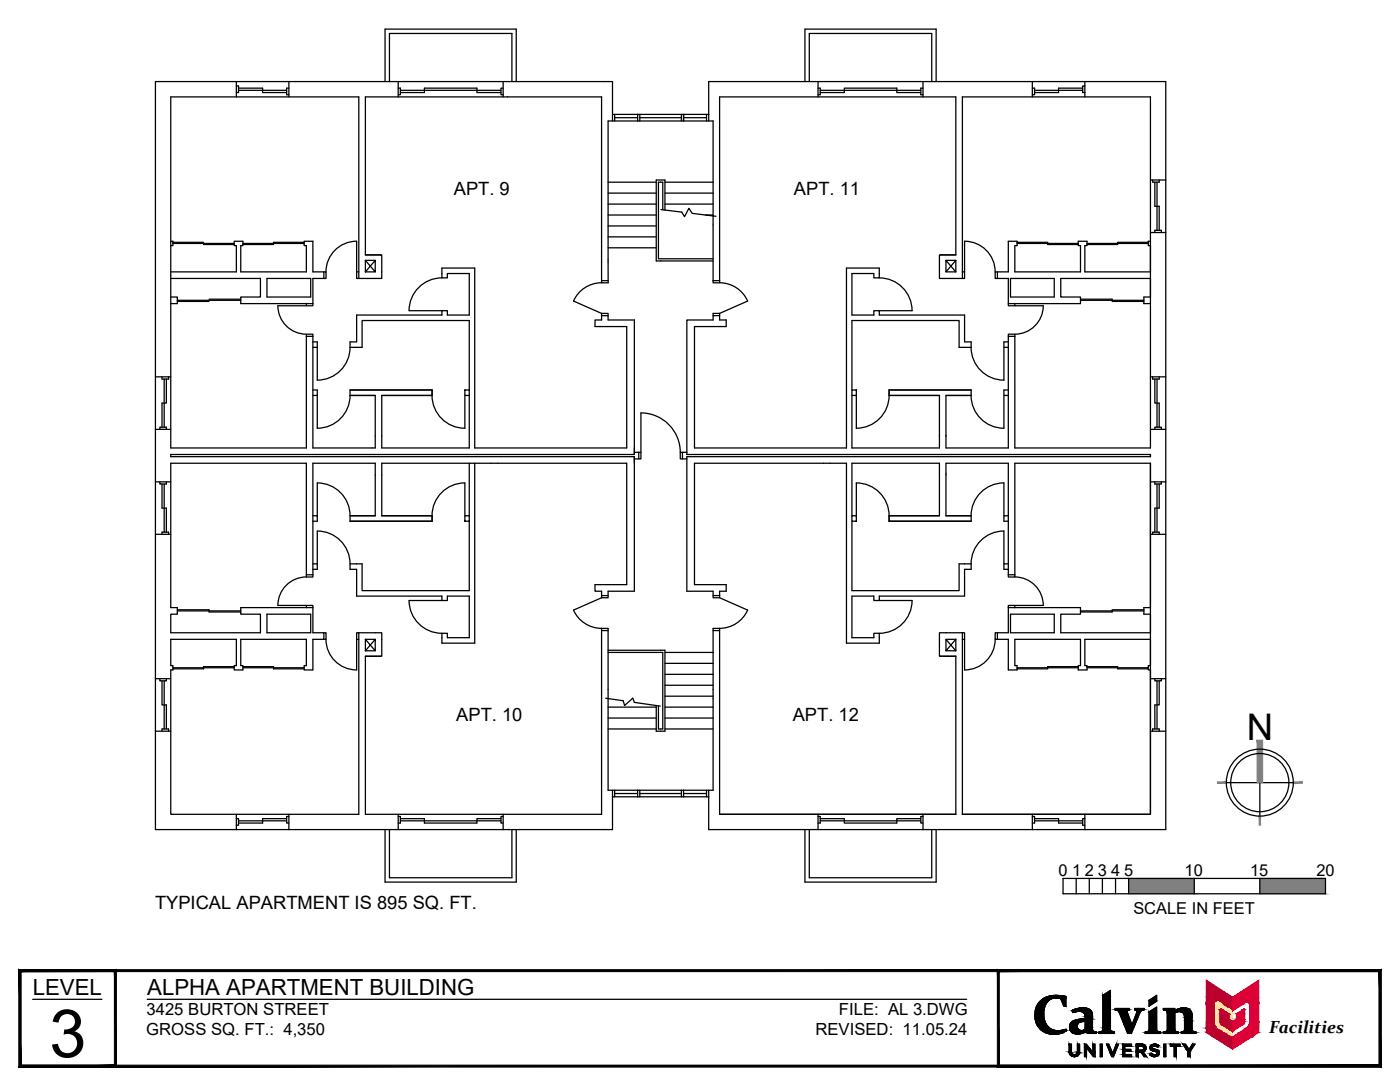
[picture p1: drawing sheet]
<svg xmlns="http://www.w3.org/2000/svg" width="279mm" height="216mm" viewBox="0 0 279 216" stroke-linecap="round" stroke-linejoin="round" font-family="sans-serif">
<defs><g id="words">
<text font-size="13.3" x="9.8" y="210.9">3</text>
<text font-size="7.3" x="248.8" y="147.7">N</text>
<g font-size="4.4">
<text x="6.5" y="198.5">LEVEL</text>
<text x="29.4" y="198.5">ALPHA APARTMENT BUILDING</text>
</g>
<g font-size="3.7">
<text x="90.6" y="38.9">APT. 9</text>
<text x="158.4" y="38.9">APT. 11</text>
<text x="91.1" y="143.8">APT. 10</text>
<text x="158.2" y="143.8">APT. 12</text>
<text x="30.9" y="181.4">TYPICAL APARTMENT IS 895 SQ. FT.</text>
</g>
<text font-size="3.5" x="253.3" y="206.2">Facilities</text>
<g font-size="3.3">
<text x="211.3" y="174.7">0</text>
<text x="214" y="174.8">1</text>
<text x="216.5" y="174.8">2</text>
<text x="219.1" y="174.7">3</text>
<text x="221.8" y="174.7">4</text>
<text x="224.3" y="174.7">5</text>
<text x="236.4" y="174.7">10</text>
<text x="249.5" y="174.7">15</text>
<text x="262.7" y="174.7">20</text>
<text x="226.2" y="182.4">SCALE IN FEET</text>
<text x="29.2" y="202.5">3425 BURTON STREET</text>
<text x="167.4" y="202.5">FILE: AL 3.DWG</text>
<text x="29.2" y="206.6">GROSS SQ. FT.: 4,350</text>
<text x="162.8" y="206.6">REVISED: 11.05.24</text>
</g>
</g></defs>
<!-- layer: A-WALL-FULL -->
<g fill="none" stroke="#000" stroke-width=".25">
<path d="M47.2 17.2h.4v1.3h-.4M47.2 16.3v3M47.6 17.6h4.8v.9h4.8M47.6 18h9.6M57.6 16.3v3M57.6 17.6h-.4v1.3h.4M76.8 16.3v-10.5h26.2v10.5M77.7 16.3v-9.6h24.5v9.6M79.5 17.6h.4v1.3h-.4M79.5 16.3v3M79.9 18.5h4.8v-.9h10.5v.9h4.8M79.9 18h20.1"/>
<path d="M100.4 17.6h-.4v1.3h.4M100.4 16.3v3M160.6 16.3v-10.5h26.2v10.5M161.5 16.3v-9.6h24.4v9.6M163.3 17.6h.4v1.3h-.4M163.3 16.3v3M163.7 18.5h4.8v-.9h10.5v.9h4.8M163.7 18h20.1M184.2 16.3v3M184.2 17.6h-.4v1.3h.4M206 17.6h.5v1.3h-.5M206 16.3v3"/>
<path d="M206.5 18h9.6M216.1 17.6h-4.8v.9h-4.8M216.5 17.2h-.4v1.3h.4M216.5 16.3v3M121.4 36.4h9.6M121.4 38.5h9.6M122.2 22.8v1.3M122.7 23.5h4.6M122.7 22.8v1.3M127.3 22.8h-5.1v-6.5h-91.2v149.2h91.2v-7.8M127.3 22.8h.4v1.3h-.4M127.3 24.1h-5.9v32.3h-1.3v-37.1h-47.2v31.6h3.3v4.7h-4.6"/>
<path d="M127.3 22.8v1.3M127.7 22.8h8.3M127.7 24.1h8.3M127.7 23.5h8.3M132.7 36.4h9.6M132.7 38.5h9.6M136.4 22.8h-.4v1.3h.4M136.4 24.1h5.9v31.9M136.4 22.8v1.3M136.4 22.8h5M136.4 23.5h4.6M141 22.8v1.3"/>
<path d="M141.4 24.1v-7.8h91.3v149.2h-91.3v-7.8M229.6 35.9h3.1M230 35.9v.5h1.3v-.5M230.5 36.4v4.8h.8v4.8M230.9 36.4v9.6M34.1 48.1h.4v.9h-.4M34.1 54.3h13.1v-5.3h-.5v-.9h1.8v.9h-.5v5.3h13.1v-5.3h-.4v-.9h1.7v6.2h2.2v1.3h-2.2v5M34.1 59.3h1.3v1.3h-1.3M34.1 55.6h17.9v3.7h-4v1.3h14.4M34.5 48.4h6.1M34.5 48.6h12.2M35.4 59.9h12.6"/>
<path d="M40.6 48.8h6.1M41.7 59.7h6.3M48.5 48.6h12.2M53.3 55.6h8.7v3.7h-8.7zM60.7 48.4h-6.1v.4h-6.1M64.6 54.3h.5v1.3h-.5M71.2 48.1a6.1 6.1 0 0 0-6.1 6.1M71.2 48.1v7.5h.4M71.2 54.3h.4M71.6 55.6v-36.3h-37.5v70.1h27v-22.3M72.9 52l2 2.3v-2.3l-2 2.3M72.9 54.3h2"/>
<path d="M72.9 52v2.3M72.9 52h2M88.2 55.4a6.5 6.5 0 0 0-6.6 6.6M120.1 56.4a6.1 6.1 0 0 0-5.6 3.7l5.6 2.4M120.1 56h1.3M121.4 40.7h9.6M121.4 49.4h9.6M121.4 47.3h9.6M121.4 45.1h9.6M121.4 42.9h9.6M131.9 41.8l4.1 .5 .6 .9 .9-1.6 .7 1 4.7 .6M132.3 41.9v-5.5h-.9v15.2h10.9"/>
<path d="M132.7 41.9v-6h-1.7v16.2h11.3M132.7 40.7h9.6M140.8 42.9h1.5M142.3 56v.4h1.3v-.4M142.3 56h1.3M143.6 56.4a6.1 6.1 0 0 1 5.6 3.7M175.5 55.4a6.5 6.5 0 0 1 6.5 6.6h-6.5M188.8 54.3h2M188.8 52h2M190.8 52l-2 2.3v-2.3l2 2.3M190.8 52v2.3M192.1 55.6h-4.6v-4.7h3.3v-31.6h-47.2v36.7"/>
<path d="M192.1 54.3h.4M192.1 55.6v-36.3h37.5v70.1h-27.1v-22.3M198.6 54.2a6.1 6.1 0 0 0-6.1-6.1v7.5h-.4M199.1 54.3h-.5v1.3h.5M201.7 55.6h8.7v3.7h-8.7zM203 48.4h6.1v.4h6.1M203 48.6h12.2M215.6 59.7h6.4v.4h6.3M215.6 59.9h12.7M216.9 48.6h12.3M229.2 48.4h-6.1v.4h-6.2M229.6 54.3h-13.1v-5.3h.4v-.9h-1.7v.9h.4v5.3h-13.1v-5.3h.5v-.9h-1.8v6.2h-2.1v1.3h2.1v5h1.3"/>
<path d="M229.6 55.6h-17.9v3.7h3.9v1.3h-13.1M229.6 48.1h-.4v.9h.4M229.6 59.3h-1.3v1.3h1.3M229.6 46.4h3.1M230.5 46.4v-.4h1.3v.4M31 75.2h3.1M32.3 75.2v.4h1.3v-.4M32.8 75.6v9.6M33.2 75.6v4.8h-.9v4.8M35.4 60.1h6.3M61.1 67.1v-.4h1.3v.4M61.1 60.6v.4"/>
<path d="M61.1 67.1h1.3M62.4 60.6v.4h-6.9a5.7 5.7 0 0 0 5.6 5.7M62.4 68.2h.9v7.7a6.5 6.5 0 0 0 6.6-6.6M62.4 77.8h.9v1.1h-.9M62.4 67.1v22.3h12.5v-10.5h-5v-1.1h16.3M62.4 69.3h.9M69.9 69.3h2.4v-5.3h21.4v13.8M69.9 78.9a6.5 6.5 0 0 1-6.6 6.5v-6.5M76.2 78.9v10.5h17.5v-10.5M81.7 62h6.5M86.2 78.9a6.5 6.5 0 0 0 6.6 6.5v-6.5M86.2 77.8v1.1h-10"/>
<path d="M92.8 77.8h.9v1.1h-.9zM120.1 63h1.3v.8h5.2v26.9h-92.5v.4h92.5v26.9h-5.2v.8h-1.3M120.1 63v.8h-1.4v1.4h6.4v24.2h-30.4v-35.9h-6.5v1.9h1.1v-.8h4.4v8.3h-4.4v-.9h-1.1v.9h-17v5.3h-1.3v1.1M120.1 63v-.5h1.3v.5M143.6 62.5h-1.3v.5M143.6 62.5v.5M149.2 60.1l-5.6 2.4M170 77.8v-13.8h21.4v5.3h2.4v-1.1h-1.3v-5.3h-17v-.9h-1.1v.9h-4.4v-8.3h4.4v.8h1.1v-1.9h-6.6v35.9h-30.3v-24.2h6.3v-1.4h-1.3v-.8h-1.3v.8h-5.2v26.9h92.5v.4h-92.5v26.9h5.2v.8h1.3M170 77.8h.9v1.1h-.9zM170 78.9v10.5h17.5v-10.5M177.4 77.8v1.1h10.1M177.4 78.9a6.5 6.5 0 0 1-6.5 6.5v-6.5"/>
<path d="M193.8 78.9a6.5 6.5 0 0 0 6.5 6.5l.1-6.5M200.4 69.3h.8M201.2 60.6v.4h7a5.7 5.7 0 0 1-5.7 5.7M201.2 67.1v-.4h1.3v.4M201.2 68.2h-.8l-.1 7.7a6.5 6.5 0 0 1-6.5-6.6M201.2 77.8h-.8v1.1h.8M202.5 67.1h-1.3v22.3h-12.4v-10.5h5v-1.1h-16.4M202.5 60.6v.4M229.6 75.2h3.1M230 75.2v.4h1.3v-.4M230.5 75.6v4.8h.8v4.8M230.9 75.6v9.6"/>
<path d="M31 85.7h3.1M31 96.1h3.1M31.9 85.7v-.5h1.3v.5M31.9 96.1v.5h1.3v-.5M32.3 96.6v4.8h.9v4.8M32.8 96.6v9.6M93.7 92.4v10.5M94.7 92.4v35.9h-6.5v-1.9h1.1v.8h4.4v-8.3h-4.4v.9h-1.1v-.9h-17v-5.3h-1.3v-1.1M126.6 90.3h.9v1.3h-.9M127.5 90.3h.4v1.3h-.4M127.9 82.4a7.9 7.9 0 0 1 7.9 7.8M127.9 82.4v7.9"/>
<path d="M136.2 90.3h-.4v1.3h.4M137.1 90.3h-.9v1.3h.9M229.6 85.7h3.1M229.6 96.1h3.1M230.5 85.7v-.5h1.3v.5M230.5 96.1v.5h1.3v-.5M230.9 96.6v9.6M231.3 96.6v4.8h-.8v4.8M31 106.6h3.1M32.3 106.6v-.4h1.3v.4M61.1 115.1a5.7 5.7 0 0 0-5.6 5.7h6.9v.4M61.1 114.7v-22.3h-27v28.8h1.3v1.4h-1.3v3.7h17.9v-3.7h-4v-1.4h14.4"/>
<path d="M61.1 114.7v.4h1.3v-.4M61.1 114.7h1.3M62.4 102.9h.9v1.1h-.9M62.4 112.5h.9M69.9 102.9h5v-10.5h-12.5v22.3M69.9 102.9v1.1h16.3M69.9 112.5a6.5 6.5 0 0 0-6.6-6.5v7.6h-.9M69.9 102.9a6.5 6.5 0 0 0-6.6-6.5v6.5M76.2 102.9v-10.5h48.9v24.3h-6.4v1.3h1.4v.8M76.2 102.9h10v1.1M76.2 102.9h10M81.6 119.8a6.5 6.5 0 0 0 6.6 6.6"/>
<path d="M81.7 119.8h6.5M86.2 102.9a6.5 6.5 0 0 1 6.6-6.5v6.5M86.2 102.9v1.1M92.8 102.9h.9v1.1h-.9zM93.7 104v13.9h-21.4v-5.4h-2.4M120.1 118.8v.5h1.3v-.5M120.1 119.3l-5.6 2.4a6.1 6.1 0 0 0 5.6 3.7M142.3 118.8v.5h1.3v-.5M143.6 119.3l5.6 2.4M170 104v13.9h21.4v-5.4h2.4v1.1h-1.3v5.3h-17v.9h-1.1v-.9h-4.4v8.3h4.4v-.8h1.1v1.9h-6.6v-35.9h-30.3v24.3h6.3v1.3h-1.3v.8M170 102.9h.9v1.1h-.9zM170 102.9v-10.5h17.5v10.5"/>
<path d="M175.5 119.8h6.5a6.5 6.5 0 0 1-6.5 6.6M177.4 104h16.4v-1.1h-5v-10.5h12.4v22.3M177.4 102.9h10.1M177.4 102.9v1.1M177.4 102.9a6.5 6.5 0 0 0-6.5-6.5v6.5M187.5 102.9h-10.1v1.1M193.8 112.5a6.5 6.5 0 0 1 6.5-6.5l.1 7.6h.8M193.8 102.9a6.5 6.5 0 0 1 6.5-6.5l.1 6.5M200.4 112.5h.8M201.2 114.7v.4h1.3v-.4M201.2 102.9h-.8v1.1h.8M201.2 114.7h1.3"/>
<path d="M202.5 115.1a5.7 5.7 0 0 1 5.7 5.7h-7v.4M202.5 114.7v-22.3h27.1v70.1h-37.5v-36.2M229.6 106.6h3.1M230 106.6v-.4h1.3v.4M31 135.4h3.1M31.9 135.4v.5h1.3v-.5M32.3 135.9v4.8h.9v4.8M32.8 135.9v9.6M34.5 133.2h12.2M35.4 121.7h6.3v.4h6.3M35.4 121.9h12.6M46.7 133h-6.1v.5h-6.1"/>
<path d="M48.5 133h6.1v.5h6.1M48.5 133.2h12.2M53.3 122.6h8.7v3.7h-8.7zM61.1 120.8v.4M62.4 121.2v5.1h2.2v1.3h-2.2v6.1h-1.7v-.9h.4v-5.2h-13.1v5.2h.5v.9h-1.8v-.9h.5v-5.2h-13.1v5.2h.4v.9h-.4v28.8h37.5v-36.2M64.6 126.3h.5v1.3h-.5M65.1 127.6a6.1 6.1 0 0 0 6.1 6.1M71.2 127.6h.4M71.6 126.3h-.4v7.4M72.9 127.6l2 2.3v-2.3l-2 2.3M72.9 127.6h2M72.9 127.6v2.3"/>
<path d="M72.9 129.9h2M120.1 125.8v36.7h-47.2v-31.6h3.3v-4.6h-4.6M120.1 125.4h1.3v.4h-1.3zM120.9 139.3l3.5 .5 .3 1 1.6-1.5 .3 .9 5.2 .7M121.4 125.8v31.9h5.9M121.4 129.8h11.3v16.1h-1.7v-5.1M121.4 130.2h10.9v15.3h-.9v-4.7M132.7 130.2h9.6M132.7 138.9h9.6M132.7 136.7h9.6M132.7 134.6h9.6M132.7 132.4h9.6"/>
<path d="M142.3 125.4h1.3v.4h-1.3zM142.3 125.8v31.9h-5.9M143.6 125.8v36.7h47.2v-31.6h-3.3v-4.6h4.6M149.2 121.7a6.1 6.1 0 0 1-5.6 3.7M188.8 127.6h2M188.8 129.9h2M190.8 127.6l-2 2.3v-2.3l2 2.3M190.8 127.6v2.3M192.1 126.3h.4v7.4a6.1 6.1 0 0 0 6.1-6.1M192.1 127.6h.4M199.1 126.3h-.5v1.3h.5M201.2 121.2v5.1h-2.1v1.3h2.1v6.1h1.8v-.9h-.5v-5.2h13.1v5.2h-.4v.9h1.7v-.9h-.4v-5.2h13.1"/>
<path d="M201.2 121.2h14.4v1.4h-3.9v3.7h17.9M201.7 122.6h8.7v3.7h-8.7zM202.5 120.8v.4M203 133.2h12.2M215.2 133h-6.1v.5h-6.1M215.6 121.9h12.7M216.9 133h6.2v.5h6.1M216.9 133.2h12.3M228.3 121.7h-6.3v.4h-6.4M229.6 132.8h-.4v.9h.4M229.6 135.4h3.1M229.6 121.2h-1.3v1.4h1.3"/>
<path d="M230.5 135.4v.5h1.3v-.5M230.9 135.9v9.6M231.3 135.9v4.8h-.8v4.8M31 145.9h3.1M32.3 145.9v-.4h1.3v.4M121.4 145.5h9.6M121.4 143.3h9.6M121.4 141.1h9.6M122.2 159h5.1M122.7 158.3h4.6M122.7 157.7v1.3M127.3 157.7h.4v1.3h-.4"/>
<path d="M127.3 157.7v1.3M127.7 157.7h8.3M127.7 159h8.3M127.7 158.3h8.3M132.7 145.5h9.6M132.7 143.3h9.6M132.7 141.1h9.6M136.4 157.7h-.4v1.3h.4M136.4 159h5M136.4 157.7v1.3M136.4 158.3h4.6M141 157.7v1.3"/>
<path d="M229.6 145.9h3.1M230 145.9v-.4h1.3v.4M47.2 163.4h.4v1.3h-.4M47.2 162.5v3M47.6 163.8h9.6M57.2 163.4h-4.8v.8h-4.8M57.6 162.9h-.4v1.3h.4M57.6 162.5v3M76.8 165.5v10.5h26.2v-10.5M77.7 165.5v9.6h24.5v-9.6M79.5 162.9h.4v1.3h-.4M79.5 162.5v3"/>
<path d="M79.9 163.4h4.8v.8h10.5v-.8h4.8M79.9 163.8h20.1M100.4 162.9h-.4v1.3h.4M100.4 162.5v3M160.6 165.5v10.5h26.2v-10.5M161.5 165.5v9.6h24.4v-9.6M163.3 162.9h.4v1.3h-.4M163.3 162.5v3M163.7 163.4h4.8v.8h10.5v-.8h4.8M163.7 163.8h20.1M184.2 162.9h-.4v1.3h.4M184.2 162.5v3"/>
<path d="M206 162.9h.5v1.3h-.5M206 162.5v3M206.5 163.4h4.8v.8h4.8M206.5 163.8h9.6M216.5 163.4h-.4v1.3h.4M216.5 162.5v3"/>
</g>
<!-- layer: 0 -->
<g fill="none" stroke="#000" stroke-width=".25">
<path d="M244.8 156.2h13.3M251.4 156.2v6.6M212.2 175.3h52.3v3h-52.3zM214.8 175.3v3M217.4 175.3v3M220 175.3v3M222.6 175.3v3M225.2 175.3v3M238.3 175.3v3M251.4 175.3v3"/>
<circle cx="251.4" cy="156.2" r="6.7"/>
<circle cx="251.4" cy="156.2" r="5.8"/>
</g>
<g fill="#808080" stroke="#808080" stroke-width=".2">
<path d="M250.9 147.7v8.5h1.1zM250.9 147.7h1.1v8.5z"/>
<path d="M258.1 156v.3l1.8-.3zM258.1 156.3l1.8-.3v.3z"/>
<path d="M251.3 162.8l.3 1.8v-1.8zM251.3 162.8l.3 1.8h-.3z"/>
<path d="M243 156.3h1.8v-.3zM243 156h1.8l-1.8 .3z"/>
<path d="M251.4 175.3l13.1 3v-3zM251.4 175.3l13.1 3h-13.1z"/>
<path d="M225.2 175.3l13.1 3v-3zM225.2 175.3l13.1 3h-13.1z"/>
</g>
<!-- layer: A-TITL -->
<g fill="#000" stroke="#000" stroke-width=".2">
<path d="M210.5 198.6h.3zM220.1 198.6l1.5-1v1zM229.3 199.6h1.5v.2zM229.3 199.6l1.5-1v1zM210 206.4h.8zM212.5 205.5h.3zM214.1 202h.2zM214.2 210.8h.5zM214.8 210.4h.5zM214.9 206.3h.5zM216 201.9h1.9zM216 201.1h.4z"/>
<path d="M216.7 206h2.1zM220 205.7h1.7zM220.1 205.6h1.5zM229.2 205.8h1.7zM229.2 205.7h1.7zM230.3 208.4h.4zM230.8 210h.5zM229.3 201.9l1.5-1v1zM234.5 201.7h3.1zM236.2 201.1h.3z"/>
<path d="M207.5 199.9l1.5 .1 .1-.1zM207.5 199.9l1.5 .1h-1.6z"/>
<path d="M207.6 199.8h1.5zM207.5 199.9h1.6z"/>
<path d="M207.7 199.7l1.4 .1 .2-.1zM207.7 199.7l1.4 .1h-1.5z"/>
<path d="M207.8 199.6h1.5zM207.7 199.7h1.6z"/>
<path d="M208 199.5l1.3 .1 .2-.1zM207.8 199.6l.2-.1 1.3 .1z"/>
<path d="M208 199.4h1.6zM208 199.5h1.5z"/>
<path d="M208.1 199.3h1.7zM208 199.4h1.6z"/>
<path d="M208.3 199.2l1.5 .1 .2-.1zM208.1 199.3l.2-.1 1.5 .1z"/>
<path d="M208.3 199.2h1.8zM208.3 199.2h1.7z"/>
<path d="M208.4 199.2h1.9zM208.3 199.2h1.8z"/>
<path d="M208.5 199.1h2zM208.4 199.2h1.9z"/>
<path d="M208.5 199.1h2.3zM208.5 199.1h2.3z"/>
<path d="M208.5 199.1h2.3zM208.5 199.1h2z"/>
<path d="M210.8 199.1h1.9zM210.8 199.1h1.9z"/>
<path d="M210.5 198.6h.8zM210.2 198.6h1.1z"/>
<path d="M210.2 198.6h1.1zM210.2 198.6h1.1z"/>
<path d="M210.2 198.6l1.5 .1zM210 198.7h1.7z"/>
<path d="M210 198.7h1.8zM209.9 198.7h1.9z"/>
<path d="M209.9 198.7h2.3zM209.6 198.7h2.6z"/>
<path d="M209.6 198.7l2.8 .1zM209.5 198.8h2.9z"/>
<path d="M209.5 198.8h3.2zM209.2 198.8h3.5z"/>
<path d="M209.2 198.8l3.5 .1zM209.1 198.9h3.6z"/>
<path d="M209.1 198.9h3.6zM209.1 198.9h3.6z"/>
<path d="M209.1 198.9l3.6 .1zM208.8 199h3.9z"/>
<path d="M208.8 199l3.9 .1v-.1zM208.6 199.1l.2-.1 3.9 .1z"/>
<path d="M208.6 199.1h4.1zM208.5 199.1h4.2z"/>
<path d="M210.8 199.1l1.9 .1zM210.8 199.1l1.9 .1z"/>
<path d="M211.1 199.2h1.6zM211.1 199.2h1.6z"/>
<path d="M211.4 199.2l1.3 .1zM211.4 199.2l1.3 .1z"/>
<path d="M211.7 199.3l1 1.5v-1.5zM211.7 199.3l1 1.5h-.4z"/>
<path d="M220.1 198.6l1.5 6.3v-6.3zM220.1 198.6l1.5 6.3h-1.5z"/>
<path d="M229.3 199.6v.2h1.5zM229.3 199.8h1.5l-1.5 1z"/>
<path d="M3.8 212.9l271.4-.4h-271zM3.8 212.9l271.4-.4 .4 .4zM275.2 193.9v18.6l.4 .4zM275.2 193.9l.4-.4v19.4zM4.2 193.9h271l.4-.4zM3.8 193.5h271.8l-271.4 .4zM3.8 193.5l.4 19v-18.6zM3.8 193.5l.4 19-.4 .4z"/>
<path d="M3.8 212.9l19-.4h-18.6zM3.8 212.9l19-.4 .4 .4zM22.8 193.9v18.6l.4 .4zM22.8 193.9l.4-.4v19.4zM4.2 193.9h18.6l.4-.4zM3.8 193.5h19.4l-19 .4zM3.8 193.5l.4 19v-18.6zM3.8 193.5l.4 19-.4 .4z"/>
<path d="M199.4 212.5l-.4 .4 76.2-.4zM199 212.9l76.2-.4 .4 .4zM275.2 193.9v18.6l.4 .4zM275.2 193.9l.4-.4v19.4zM199.4 193.9h75.8l.4-.4zM199 193.5h76.6l-76.2 .4zM199 193.5l.4 19v-18.6zM199 193.5l.4 19-.4 .4z"/>
<path d="M206.6 201.9l1.7 .2v-.2zM206.6 201.9l1.7 .2h-1.7z"/>
<path d="M206.6 202.1l1.7 .2v-.2zM206.6 202.1l1.7 .2h-1.8z"/>
<path d="M206.5 202.3l1.8 .2v-.2zM206.5 202.3l1.8 .2h-1.8z"/>
<path d="M206.5 202.5l1.8 .1v-.1zM206.5 202.5l1.8 .1h-1.8z"/>
<path d="M206.5 202.6l1.8 .3v-.3zM206.5 202.6l1.8 .3h-1.8z"/>
<path d="M206.5 202.9l1.9 .1-.1-.1zM206.5 202.9l1.9 .1h-1.9z"/>
<path d="M206.6 201.7l1.7 .2v-.2zM206.6 201.7l1.7 .2h-1.7z"/>
<path d="M206.5 203l1.9 .2v-.2zM206.5 203l1.9 .2h-1.8z"/>
<path d="M206.6 201.5l1.7 .2 .1-.2zM206.6 201.5l1.7 .2h-1.7z"/>
<path d="M206.7 201.4h1.7zM206.7 201.4l1.7 .1z"/>
<path d="M206.6 203.2l1.8 .2v-.2zM206.6 203.2l1.8 .2h-1.8z"/>
<path d="M206.6 203.4l1.9 .2-.1-.2zM206.6 203.4l1.9 .2h-1.8z"/>
<path d="M206.7 201.2l1.7 .2v-.2zM206.7 201.2l1.7 .2h-1.7z"/>
<path d="M206.8 201.1h1.6zM206.8 201.1l1.6 .1z"/>
<path d="M206.7 203.6l1.8 .2v-.2zM206.7 203.6l1.8 .2h-1.8z"/>
<path d="M206.8 200.9l1.6 .2 .1-.2zM206.8 200.9l1.6 .2h-1.6z"/>
<path d="M206.7 203.8l1.9 .1-.1-.1zM206.7 203.8l1.9 .1h-1.9z"/>
<path d="M206.9 200.8l1.6 .1v-.1zM206.9 200.8l1.6 .1h-1.7z"/>
<path d="M206.7 203.9l2 .2-.1-.2zM206.7 203.9l2 .2h-1.9z"/>
<path d="M207 200.6l1.5 .2 .1-.2zM207 200.6l1.5 .2h-1.6z"/>
<path d="M207 200.5h1.7zM207 200.5l1.6 .1z"/>
<path d="M206.8 204.1l1.9 .1zM206.8 204.1l1.9 .1z"/>
<path d="M206.8 204.2l2 .1-.1-.1zM206.8 204.2l2 .1h-1.9z"/>
<path d="M207.2 200.3l1.5 .2 .1-.2zM207.2 200.3l1.5 .2h-1.7z"/>
<path d="M206.9 204.3l2 .2-.1-.2zM206.9 204.3l2 .2h-1.9z"/>
<path d="M207.2 200.3h1.6zM207.2 200.3h1.6z"/>
<path d="M207 204.5l1.9 .1zM207 204.5l1.9 .1z"/>
<path d="M207 204.6l2.1 .2-.2-.2zM207 204.6l2.1 .2h-2z"/>
<path d="M207.3 200.1l1.5 .2 .1-.2zM207.3 200.1l1.5 .2h-1.6z"/>
<path d="M207.4 200h1.6zM207.4 200l1.5 .1z"/>
<path d="M207.1 204.8h2zM207.1 204.8h2z"/>
<path d="M207.1 204.8l2.2 .2-.2-.2zM207.1 204.8l2.2 .2h-2z"/>
<path d="M207.3 205l2.1 .1zM207.3 205l2.1 .1z"/>
<path d="M207.4 205.1l2.1 .1zM207.4 205.1l2.1 .1z"/>
<path d="M207.4 205.2l2.4 .1-.3-.1zM207.4 205.2l2.4 .1h-2.2z"/>
<path d="M207.6 205.3h2.2zM207.6 205.3h2.2z"/>
<path d="M207.6 205.3l2.4 .2-.2-.2zM207.6 205.3l2.4 .2h-2.3z"/>
<path d="M210 206.4h.7zM210.1 206.4h.6z"/>
<path d="M207.7 205.5h2.6zM207.7 205.5h2.6z"/>
<path d="M207.8 205.5l2.6 .1zM207.8 205.5l2.6 .1z"/>
<path d="M207.9 205.6h2.7zM207.9 205.6h2.7z"/>
<path d="M207.9 205.6l3 .1zM207.9 205.6l3 .1z"/>
<path d="M208 205.7h3.2zM208 205.7h3.2z"/>
<path d="M209.8 206.3h1.3zM209.8 206.3l1 .1z"/>
<path d="M209.6 206.3h1.6zM209.6 206.3h1.5z"/>
<path d="M209.4 206.3h2zM209.4 206.3h1.8z"/>
<path d="M209.2 206.2h2.4zM209.2 206.2l2.2 .1z"/>
<path d="M209.1 206.2h2.6zM209.1 206.2h2.5z"/>
<path d="M208.8 206.1h3.1zM208.8 206.1l2.9 .1z"/>
<path d="M208.8 206.1h3.2zM208.8 206.1h3.1z"/>
<path d="M208.5 206l3.5 .1 .3-.1zM208.5 206l3.5 .1h-3.2z"/>
<path d="M208.2 205.8l4.1 .2 .3-.2zM208.2 205.8l4.1 .2h-3.8zM208.5 206h3.8zM208.5 206h3.8z"/>
<path d="M208.2 205.8h4.4zM208.2 205.8h4.4z"/>
<path d="M212.5 205.5h.3zM212.2 205.5h.6z"/>
<path d="M212.2 205.5l.6 .1zM212 205.6h.8z"/>
<path d="M212 205.6h.8zM211.6 205.6h1.2z"/>
<path d="M211.6 205.6l1.2 .1zM211.2 205.7h1.6z"/>
<path d="M211.2 205.7h1.6zM211.2 205.7h1.6z"/>
<path d="M208 205.7l4.6 .1 .2-.1zM208 205.7l4.6 .1h-4.4z"/>
<path d="M213.4 208.3l.4 1.6v-1.6zM213.4 208.3l.4 1.6h-.4z"/>
<path d="M213.4 209.9h.4zM213.4 209.9h.4z"/>
<path d="M213.4 209.9l.4 .1zM213.4 209.9l.4 .1z"/>
<path d="M213.4 210l.5 .1zM213.4 210l.5 .1z"/>
<path d="M213.4 210.1h.5zM213.4 210.1h.5z"/>
<path d="M213.4 210.1l.6 .1zM213.4 210.1l.6 .1z"/>
<path d="M213.5 210.2l.5 .1zM213.5 210.2l.5 .1z"/>
<path d="M213.5 210.3h.5zM213.5 210.3h.5z"/>
<path d="M213.5 210.3l.6 .1zM213.5 210.3l.6 .1z"/>
<path d="M213.5 210.4h.7zM213.5 210.4h.7z"/>
<path d="M214.2 210.8h.3zM214.3 210.8h.2z"/>
<path d="M213.6 210.4h.7zM213.6 210.4h.7z"/>
<path d="M213.6 210.4l.8 .1zM213.6 210.4l.8 .1z"/>
<path d="M213.6 210.5h.8zM213.6 210.5h.8z"/>
<path d="M214.1 202h.3zM214.1 202h.2z"/>
<path d="M214 201.9h.7zM214 201.9l.4 .1z"/>
<path d="M214.1 210.8h.6zM214.1 210.8h.6z"/>
<path d="M214 210.8h.9zM214 210.8h.7z"/>
<path d="M214.9 206.3h.4zM215 206.3h.3z"/>
<path d="M213.9 210.7h1zM213.9 210.7l1 .1z"/>
<path d="M213.5 204.7h1.5zM213.5 204.7h1.5z"/>
<path d="M213.5 204.7l1.5 .2v-.2zM213.5 204.7l1.5 .2h-1.5zM213.5 204.9h1.5zM213.5 204.9h1.5z"/>
<path d="M213.5 204.9l1.5 .2v-.2zM213.5 204.9l1.5 .2h-1.5z"/>
<path d="M215 210h.5zM215 210h.5z"/>
<path d="M213.5 204.5l1.5 .2v-.2zM213.5 204.5l1.5 .2h-1.5z"/>
<path d="M213.5 204.5h1.5zM213.5 204.5h1.5z"/>
<path d="M213.8 210.7h1.2zM213.8 210.7h1.1z"/>
<path d="M213.5 205.1h1.6zM213.5 205.1h1.6z"/>
<path d="M213.5 205.1l1.6 .1v-.1zM213.5 205.1l1.6 .1h-1.6z"/>
<path d="M214 201.8h1.1zM214 201.8l.7 .1z"/>
<path d="M213.6 204.4h1.5zM213.6 204.4h1.5z"/>
<path d="M213.6 204.4l1.4 .1 .1-.1zM213.6 204.4l1.4 .1h-1.5z"/>
<path d="M213.7 210.6h1.4zM213.7 210.6l1.3 .1z"/>
<path d="M213.5 205.2l1.6 .1zM213.5 205.2l1.6 .1z"/>
<path d="M213.5 205.3h1.7zM213.5 205.3h1.7z"/>
<path d="M213.6 204.3h1.5zM213.6 204.3l1.5 .1h-1.5z"/>
<path d="M213.6 204.2h1.6zM213.6 204.2l1.5 .1z"/>
<path d="M213.5 205.3l1.7 .1zM213.5 205.3l1.7 .1z"/>
<path d="M213.7 210.5h1.5zM213.7 210.5l1.4 .1z"/>
<path d="M213.7 204.2h1.5zM213.7 204.2h1.5z"/>
<path d="M213.5 205.4h1.8zM213.5 205.4h1.8z"/>
<path d="M213.6 210.5h1.6zM213.6 210.5h1.6z"/>
<path d="M214.5 210.4h.7zM214.4 210.5h.8z"/>
<path d="M213.5 205.4l1.8 .1zM213.5 205.4l1.8 .1z"/>
<path d="M214.7 210.4h.6zM214.5 210.4h.7z"/>
<path d="M213.7 204.1h1.6zM213.7 204.1l1.5 .1z"/>
<path d="M214.7 210.4h.6zM214.7 210.4h.6z"/>
<path d="M213.8 204.1h1.5zM213.8 204.1h1.5z"/>
<path d="M213.6 205.5h1.8zM213.6 205.5h1.8z"/>
<path d="M214.8 210.3h.5zM214.8 210.4h.5zM214.7 210.4h.6z"/>
<path d="M213.8 204h1.6zM213.8 204.1h1.5z"/>
<path d="M213.6 205.5h1.8zM213.6 205.5h1.8z"/>
<path d="M214.9 210.2h.5zM214.9 210.2l.4 .1h-.5z"/>
<path d="M214.9 210.2h.5zM214.9 210.2h.5z"/>
<path d="M214 201.8h1.4zM214 201.8h1.1z"/>
<path d="M215 210.1h.4zM215 210.1l.4 .1z"/>
<path d="M213.6 205.5l1.9 .1zM213.6 205.5l1.9 .1z"/>
<path d="M215 208.3l.5 1.6v-1.6zM215 208.3l.5 1.6h-.5z"/>
<path d="M215 209.9l.5 .1v-.1zM215 209.9l.5 .1h-.5z"/>
<path d="M215 210l.4 .1 .1-.1zM215 210l.4 .1h-.4z"/>
<path d="M214.7 206.3h.8zM214.7 206.3h.7z"/>
<path d="M214.7 206.3h.8zM214.7 206.3h.8z"/>
<path d="M213.6 205.6h2.1zM213.6 205.6h2.1z"/>
<path d="M213.9 204h1.7zM213.9 204h1.5h-1.6z"/>
<path d="M213.9 203.9h1.7zM213.9 203.9l1.7 .1z"/>
<path d="M214.5 206.2h1.2zM214.5 206.2l1 .1z"/>
<path d="M213.9 203.9h1.8zM213.9 203.9h1.7z"/>
<path d="M213.6 205.6h2.2zM213.6 205.6h2.2z"/>
<path d="M213.6 205.6h2.3zM213.6 205.6h2.3z"/>
<path d="M214.4 206.2h1.4zM214.4 206.2h1.3z"/>
<path d="M214.3 206.2h1.6zM214.3 206.2h1.5z"/>
<path d="M214 203.9h1.9zM213.9 203.9h1.8z"/>
<path d="M214.2 206.1h1.8zM214.2 206.1l1.7 .1z"/>
<path d="M214.1 206.1h2zM214.1 206.1h1.9z"/>
<path d="M214 206.1h2.2zM214 206.1h2.1z"/>
<path d="M214 203.8h2.2zM214 203.9h1.9z"/>
<path d="M213.9 206h2.4zM213.9 206h2.4z"/>
<path d="M213.9 206h2.4zM213.9 206l2.3 .1z"/>
<path d="M216 201.1h.5zM215.8 201.1h.7z"/>
<path d="M215.8 201.1h.8zM215.7 201.1h.9z"/>
<path d="M213.8 205.9h2.7zM213.8 205.9l2.5 .1z"/>
<path d="M214 203.8h2.6zM214 203.8h2.2z"/>
<path d="M215.7 201.1l1.1 .1zM215.4 201.2h1.4zM215.4 201.2h1.4zM215.4 201.2h1.4z"/>
<path d="M213.7 205.8h2.9zM213.7 205.8l2.8 .1z"/>
<path d="M215.4 201.2h1.6zM215.2 201.2h1.8z"/>
<path d="M216.4 208.3l1 .8-.6-.8zM216.4 208.3l1 .8h-1z"/>
<path d="M216.4 209.1l.4 1.8v-1.8zM216.4 209.1l.4 1.8h-.4z"/>
<path d="M215.2 201.2h1.8zM215.1 201.2h1.9z"/>
<path d="M215.1 201.2l2.1 .1zM214.9 201.3h2.3z"/>
<path d="M214.9 201.3h2.4zM214.7 201.3h2.6z"/>
<path d="M214.7 201.3l2.7 .1zM214.5 201.4h2.9z"/>
<path d="M216.8 209.1l1.3 .9-.7-.9zM216.8 209.1l1.3 .9h-.5z"/>
<path d="M214.5 201.4l3 .1zM214.3 201.5h3.2z"/>
<path d="M214.3 201.5h3.3zM214.2 201.5h3.4z"/>
<path d="M214.2 201.5l3.5 .1zM214 201.6h3.7z"/>
<path d="M214 201.6h3.7zM214 201.6h3.7z"/>
<path d="M214 201.6l3.8 .2-.1-.2zM214 201.6l3.8 .2h-3.8z"/>
<path d="M214 201.8h3.8zM214 201.8h3.8z"/>
<path d="M215.4 201.8h2.4zM215.4 201.8h2.4z"/>
<path d="M215.6 201.8l2.2 .1zM215.6 201.8l2.2 .1z"/>
<path d="M215.9 201.9h2zM215.9 201.9h2zM216 201.9h1.9z"/>
<path d="M216 201.9l1.9 .1zM216 201.9l1.9 .1z"/>
<path d="M216.2 202l1.7 .1zM216.2 202l1.7 .1z"/>
<path d="M216.3 202.1h1.6zM216.3 202.1h1.6z"/>
<path d="M216.3 202.1l1.7 .1-.1-.1zM216.3 202.1l1.7 .1h-1.6z"/>
<path d="M216.4 202.2h1.6zM216.4 202.2h1.6z"/>
<path d="M216.4 202.2l1.6 .1v-.1zM216.4 202.2l1.6 .1h-1.5z"/>
<path d="M216.5 202.3l1.5 .1zM216.5 202.3l1.5 .1z"/>
<path d="M216.5 205.2l1.5 .2v-.2zM216.5 205.2l1.5 .2h-1.5z"/>
<path d="M216.5 202.4l1.5 .1zM216.5 202.4l1.5 .1z"/>
<path d="M216.5 202.5l1.5 .2v-.2zM216.5 202.5l1.5 .2h-1.5z"/>
<path d="M216.5 205l1.5 .2v-.2zM216.5 205l1.5 .2h-1.5z"/>
<path d="M215.8 203.3l2.2 .1zM215.5 203.4h2.5z"/>
<path d="M215.5 203.4h2.5zM215.2 203.4h2.8z"/>
<path d="M215.2 203.4l2.8 .1zM214.9 203.5h3.1z"/>
<path d="M214.9 203.5h3.1zM214.7 203.5h3.3z"/>
<path d="M214.7 203.5l3.3 .1zM214.4 203.6h3.6z"/>
<path d="M214.4 203.6l3.6 .1v-.1zM214.2 203.7l.2-.1 3.6 .1z"/>
<path d="M214.2 203.7l3.8 .1zM214 203.8h4z"/>
<path d="M214 203.8h4zM214 203.8h4z"/>
<path d="M216.6 203.8l1.4 1.2v-1.2zM216.6 203.8l1.4 1.2h-1.5z"/>
<path d="M216.5 205.4h1.5zM216.5 205.4h1.5z"/>
<path d="M216.5 202.7l1.5 .1zM216.5 202.7l1.5 .1z"/>
<path d="M216.6 202.8l1.4 .1v-.1zM216.6 202.8l1.4 .1h-1.4z"/>
<path d="M216.6 202.9l1.4 .4v-.4zM216.6 202.9l1.4 .4h-1.4z"/>
<path d="M216.6 203.3h1.4zM216.2 203.3h1.8z"/>
<path d="M216.2 203.3h1.8zM215.8 203.3h2.2z"/>
<path d="M216.5 205.4l1.5 .1zM216.5 205.5h1.5z"/>
<path d="M216.5 205.5h1.6zM216.4 205.5h1.7z"/>
<path d="M216.4 205.5l1.7 .1zM216.3 205.6h1.8z"/>
<path d="M216.3 205.6h1.8zM216.2 205.6h1.9z"/>
<path d="M216.2 205.6h1.9zM216.1 205.6h2z"/>
<path d="M216.1 205.6h2zM216 205.6h2.1z"/>
<path d="M216 205.6h2.1zM215.9 205.6h2.2z"/>
<path d="M213.6 205.6h4.5zM213.6 205.6h4.5z"/>
<path d="M213.6 205.6l4.6 .1zM213.6 205.6l4.6 .1z"/>
<path d="M213.7 205.7h4.5zM213.7 205.7h4.5z"/>
<path d="M213.7 205.7h4.5zM213.7 205.7h4.5z"/>
<path d="M213.7 205.7l4.6 .1zM213.7 205.7l4.6 .1z"/>
<path d="M216.6 205.8h1.7zM216.6 205.8h1.7z"/>
<path d="M216.6 205.8h1.8zM216.6 205.8h1.8z"/>
<path d="M216.6 205.8l1.9 .1zM216.6 205.8l1.9 .1z"/>
<path d="M216.7 205.9h1.8zM216.7 205.9h1.8z"/>
<path d="M216.7 205.9h1.9zM216.7 205.9h1.9z"/>
<path d="M218.1 208.3l.4 1.7v-1.7zM218.1 208.3l.4 1.7h-.4z"/>
<path d="M217.6 210l.9 .9v-.9zM217.6 210l.9 .9h-.3z"/>
<path d="M216.7 205.9l2.1 .1zM216.7 205.9l2.1 .1zM216.7 206h2.1z"/>
<path d="M216.7 206h2.1zM216.7 206h2.1z"/>
<path d="M216.8 206l2 .1zM216.8 206l2 .1z"/>
<path d="M217 206.1l1.8 .1zM217 206.1l1.8 .1z"/>
<path d="M217.1 206.2h1.7zM217.1 206.2h1.7z"/>
<path d="M217.3 206.2h1.5zM217.3 206.2h1.5z"/>
<path d="M219.6 208.3l.4 2.6v-2.6zM219.6 208.3l.4 2.6h-.4z"/>
<path d="M220.8 208.3l1.2 1.9-.7-1.9zM220.8 208.3l1.2 1.9h-.4z"/>
<path d="M220.1 204.9l1.5 .2v-.2zM220.1 204.9l1.5 .2h-1.5z"/>
<path d="M220.1 205.1l1.5 .5v-.5zM220.1 205.1l1.5 .5h-1.5zM220.1 205.6h1.5zM220.1 205.6h1.5z"/>
<path d="M220.1 205.6h1.5zM220.1 205.6h1.5zM220.1 205.6h1.5z"/>
<path d="M220.1 205.6l1.5 .1zM220.1 205.6l1.5 .1z"/>
<path d="M220.1 205.7h1.5zM220.1 205.7h1.5z"/>
<path d="M220.1 205.7h1.5zM220.1 205.7h1.5zM220.1 205.7h1.5zM220.1 205.7h1.5z"/>
<path d="M220.1 205.7h1.5zM220.1 205.7h1.5z"/>
<path d="M220 205.7h1.7zM220 205.7h1.7z"/>
<path d="M220 205.7h1.7zM220 205.7h1.7zM220 205.7h1.7z"/>
<path d="M220 205.7h1.7zM220 205.7h1.7zM220 205.7h1.7zM220 205.7h1.7z"/>
<path d="M220 205.7l1.7 .1zM220 205.8h1.7z"/>
<path d="M220 205.8h1.7zM220 205.8h1.7z"/>
<path d="M220 205.8h1.7zM220 205.8h1.7z"/>
<path d="M220 205.8h1.8zM220 205.8h1.8z"/>
<path d="M220 205.8l2.4 .2-.6-.2zM219.3 206l.7-.2 2.4 .2z"/>
<path d="M219.3 206l3.1 .2v-.2zM219.3 206l3.1 .2h-3.1z"/>
<path d="M221.6 210.2l.6 .7 .3-.7zM221.6 210.2l.6 .7h-.3z"/>
<path d="M222.8 208.3l-.3 1.9 .7-1.9zM222.8 208.3l-.3 1.9h-.5z"/>
<path d="M224 208.8l.5 .6v-.6zM224 208.8l.5 .6h-.5z"/>
<path d="M224 209.8l.5 .6v-.6zM224 209.8l.5 .6h-.5z"/>
<path d="M223.1 201.6h1.8zM223.1 201.6h1.8z"/>
<path d="M223.1 201.6l1.8 .1zM223.1 201.6l1.8 .1z"/>
<path d="M223.1 201.7h1.8zM223.1 201.7h1.8z"/>
<path d="M223.2 201.7h1.7zM223.2 201.7h1.7z"/>
<path d="M223.2 201.7l1.7 .1zM223.2 201.7l1.7 .1z"/>
<path d="M223 201.6h1.9zM223 201.6h1.9z"/>
<path d="M223.3 201.8h1.6zM223.3 201.8h1.6z"/>
<path d="M223.3 201.8l1.6 .1zM223.3 201.8l1.6 .1z"/>
<path d="M223.3 201.9l2.6 2.6-1-2.6zM223.3 201.9l2.6 2.6h-1.5z"/>
<path d="M222.5 201.2l2.9 .3v-.3zM222.5 201.2l2.9 .3h-2.9z"/>
<path d="M222.5 201.5l2.4 .1 .5-.1zM222.5 201.5l2.4 .1h-1.9z"/>
<path d="M224 209.4l1.7 .4v-.4zM224 209.4l1.7 .4h-1.7z"/>
<path d="M224 208.3l1.8 .5v-.5zM224 208.3l1.8 .5h-1.8z"/>
<path d="M224 210.4l1.8 .5v-.5zM224 210.4l1.8 .5h-1.8z"/>
<path d="M224.4 204.5l1.4 1.7 .7-1.7zM224.4 204.5l1.4 1.7h-.8z"/>
<path d="M226.7 208.8l.5 .8v-.8zM226.7 208.8l.5 .8h-.5z"/>
<path d="M226.7 210l.5 .9v-.9zM226.7 210l.5 .9h-.5z"/>
<path d="M226.9 201.9l-.4 2.6 1.1-2.6zM226.9 201.9l-.4 2.6h-.6z"/>
<path d="M226.9 201.8h.7zM226.9 201.8l.7 .1z"/>
<path d="M227 201.8h.6zM227 201.8h.6z"/>
<path d="M227 201.7h.7zM227 201.7l.6 .1z"/>
<path d="M227 201.7h.7zM227 201.7h.7z"/>
<path d="M227 201.7h.8zM227 201.7h.7z"/>
<path d="M227 201.6h.8zM227 201.6l.8 .1z"/>
<path d="M227 201.6h.8zM227 201.6h.8z"/>
<path d="M226.7 208.3l1.3 .1zM226.7 208.3l1.3 .1z"/>
<path d="M226.7 208.4h1.5zM226.7 208.4h1.5z"/>
<path d="M226.7 209.9l1.5 .1zM226.7 209.9l1.5 .1z"/>
<path d="M226.7 208.4l1.6 .1zM226.7 208.4l1.6 .1z"/>
<path d="M227.7 210l1.1 .9-.6-.9zM227.7 210l1.1 .9h-.5z"/>
<path d="M226.7 209.8h1.6zM226.7 209.8l1.5 .1z"/>
<path d="M226.7 208.5l1.7 .1zM226.7 208.5l1.7 .1z"/>
<path d="M226.4 201.2l2 .3v-.3zM226.4 201.2l2 .3h-2z"/>
<path d="M226.4 201.5l1.4 .1 .6-.1zM226.4 201.5l1.4 .1z"/>
<path d="M226.7 209.8h1.7zM226.7 209.8h1.6z"/>
<path d="M226.7 208.6l1.8 .1zM226.7 208.6l1.8 .1h-1.8z"/>
<path d="M226.7 209.6l1.7 .2 .1-.2zM226.7 209.6l1.7 .2h-1.7z"/>
<path d="M226.7 208.7l1.9 .1-.1-.1zM226.7 208.7l1.9 .1h-1.9z"/>
<path d="M226.7 209.6h1.9zM226.7 209.6h1.8z"/>
<path d="M228 209.6h.6zM227.9 209.6h.7z"/>
<path d="M227.9 209.6h.7zM227.2 209.6h1.4z"/>
<path d="M228 209.5h.6zM228 209.6h.6z"/>
<path d="M227.9 208.8h.7zM227.9 208.8h.7z"/>
<path d="M228.1 209.5h.5zM228 209.5h.6z"/>
<path d="M228 208.8h.6zM228 208.8h.6z"/>
<path d="M228 208.8h.6zM228 208.8h.6z"/>
<path d="M228.1 209.5h.5zM228.1 209.5h.5z"/>
<path d="M228.1 208.8l.6 .1zM228.1 208.8l.6 .1z"/>
<path d="M228.2 209.4h.4zM228.2 209.4l.4 .1z"/>
<path d="M228.1 208.9h.6zM228.1 208.9h.6z"/>
<path d="M228.2 209.4h.5zM228.2 209.4h.5z"/>
<path d="M228.2 209.4h.5zM228.2 209.4h.4z"/>
<path d="M228.2 208.9h.5zM228.2 208.9h.5z"/>
<path d="M228.2 208.9l.5 .1zM228.2 208.9l.5 .1z"/>
<path d="M228.2 209l.5 .1zM228.2 209l.5 .1z"/>
<path d="M228.2 209.3h.5zM228.2 209.3l.5 .1z"/>
<path d="M228.3 209.1h.4zM228.3 209.1h.4z"/>
<path d="M228.3 209.1h.4zM228.3 209.1h.4z"/>
<path d="M228.3 209.1l.4 .1zM228.3 209.1l.4 .1z"/>
<path d="M228.3 209.2h.4zM228.3 209.2h.4z"/>
<path d="M228.3 209.2h.4zM228.3 209.2l.4 .1z"/>
<path d="M229.7 210.2l.2 .1zM229.7 210.2l.2 .1h-.3z"/>
<path d="M229.6 210.3l.5 .1zM229.6 210.3l.5 .1h-.6z"/>
<path d="M229.5 208.9l.5 .1zM229.5 208.9l.5 .1z"/>
<path d="M229.5 209h.5zM229.5 209h.5z"/>
<path d="M229.5 209l.5 .1zM229.5 209l.5 .1z"/>
<path d="M229.5 209.1h.5zM229.5 209.1h.5z"/>
<path d="M229.5 209.1h.5zM229.5 209.1h.5z"/>
<path d="M229.5 209.1h.5zM229.5 209.1h.5z"/>
<path d="M229.5 208.9h.5zM229.5 208.9h.5z"/>
<path d="M229.5 209.1l.5 .1zM229.5 209.1l.5 .1z"/>
<path d="M229.6 208.9h.4zM229.6 208.9h.4z"/>
<path d="M229.6 208.9h.4zM229.6 208.9h.4z"/>
<path d="M229.5 209.2h.6zM229.5 209.2h.6z"/>
<path d="M229.5 209.2h.6zM229.5 209.2h.6z"/>
<path d="M229.5 210.4h.8zM229.5 210.4h.8zM229.5 210.4h.8zM229.5 210.4h.8z"/>
<path d="M229.6 208.8h.5zM229.6 208.8l.4 .1z"/>
<path d="M229.6 209.2l.5 .1zM229.6 209.2l.5 .1z"/>
<path d="M229.6 208.8h.5zM229.6 208.8h.5z"/>
<path d="M229.6 209.3h.6zM229.6 209.3h.6z"/>
<path d="M229.6 208.8h.6zM229.6 208.8h.6z"/>
<path d="M229.6 208.8h.6zM229.6 208.8h.5z"/>
<path d="M229.6 209.3h.6zM229.6 209.3h.6z"/>
<path d="M229.6 208.7h.6zM229.6 208.7l.6 .1z"/>
<path d="M229.6 209.3h.7zM229.6 209.3h.7z"/>
<path d="M229.5 210.4l.9 .1zM229.5 210.4l.9 .1z"/>
<path d="M229.6 209.3h.9zM229.6 209.3h.9z"/>
<path d="M229.6 208.7h.8zM229.6 208.7h.6z"/>
<path d="M229.5 210.5h1zM229.5 210.5h1z"/>
<path d="M230.4 208.3l.3 .1zM230.3 208.4h.4zM230.3 208.4h.4z"/>
<path d="M229.6 209.3l1.1 .1zM229.6 209.3l1.1 .1z"/>
<path d="M230.2 210.8h.4zM230.2 210.8h.4z"/>
<path d="M230.2 210.8h.4zM230.2 210.8l.2 .1z"/>
<path d="M230.3 208.4h.6zM230 208.4h.9z"/>
<path d="M229.6 209.4h1.1zM229.6 209.4h1.1z"/>
<path d="M229.6 209.4l1.3 .1zM229.6 209.4l1.3 .1z"/>
<path d="M230 210.8h.8zM230 210.8h.6z"/>
<path d="M230 210.8h.8zM230 210.8h.8z"/>
<path d="M229.3 201.9l1.5 3.7v-3.7zM229.3 201.9l1.5 3.7h-1.5z"/>
<path d="M229.3 205.6h1.5zM229.3 205.6h1.5z"/>
<path d="M229.3 205.6h1.5zM229.3 205.6h1.5z"/>
<path d="M229.3 205.6h1.5zM229.3 205.6h1.5z"/>
<path d="M229.3 205.6h1.6zM229.3 205.6h1.6z"/>
<path d="M229.3 205.6l1.6 .1zM229.3 205.6l1.6 .1z"/>
<path d="M229.3 205.7h1.6zM229.3 205.7h1.6z"/>
<path d="M229.3 205.7h1.6zM229.3 205.7h1.6z"/>
<path d="M229.3 205.7h1.6zM229.3 205.7h1.6z"/>
<path d="M229.3 205.7h1.6zM229.3 205.7h1.6zM229.3 205.7h1.6zM229.3 205.7h1.6z"/>
<path d="M229.3 205.7h1.6zM229.3 205.7h1.6zM229.2 205.7h1.7z"/>
<path d="M230 208.4h.9zM230 208.4h.9z"/>
<path d="M230 208.4l1.1 .1zM229.9 208.5h1.2z"/>
<path d="M229.2 205.7l1.7 .1zM229.2 205.7l1.7 .1zM229.2 205.8h1.7z"/>
<path d="M229.2 205.8h1.8zM229.2 205.8h1.8z"/>
<path d="M229.7 209.5h1.3zM229.7 209.5h1.3z"/>
<path d="M229.8 210.7h1.1zM229.8 210.7h1.2z"/>
<path d="M229.8 210.7h1.1zM229.8 210.7l1 .1z"/>
<path d="M229.7 209.5l1.4 .1zM229.7 209.5l1.4 .1z"/>
<path d="M229.2 205.8h1.8zM229.2 205.8h1.8z"/>
<path d="M229.2 205.8l2.4 .2-.6-.2zM228.5 206l.7-.2 2.4 .2z"/>
<path d="M230.9 208.9l.1 .1zM230.9 208.9h.2z"/>
<path d="M229.8 209.6h1.3zM229.8 209.6h1.3z"/>
<path d="M229.9 208.5h1.2zM229.8 208.5h1.3z"/>
<path d="M229.8 209.6h1.4zM229.8 209.6h1.4z"/>
<path d="M229.8 208.5l1.4 .1zM229.7 208.6h1.5z"/>
<path d="M229.6 210.6l1.4 .1 .1-.1zM229.6 210.6l1.4 .1h-1.2z"/>
<path d="M230.7 208.8h.5zM230.7 208.8l.4 .1z"/>
<path d="M229.9 209.6h1.3zM229.9 209.6h1.3z"/>
<path d="M230 209.6l1.2 .1zM230 209.6l1.2 .1z"/>
<path d="M230.6 208.8h.6zM230.6 208.8h.6z"/>
<path d="M230 209.7h1.2zM230 209.7h1.2z"/>
<path d="M230.4 208.7h.8zM230.4 208.7h.8z"/>
<path d="M230.5 208.7h.7zM230.5 208.7l.7 .1z"/>
<path d="M229.7 208.6h1.6zM229.7 208.6h1.6z"/>
<path d="M229.5 210.5l1.6 .1 .1-.1zM229.5 210.5l1.6 .1zM229.6 210.6h1.5zM229.6 210.6h1.5z"/>
<path d="M230.6 210.5h.6zM230.5 210.5h.7z"/>
<path d="M229.7 208.7h1.5zM229.7 208.7h1.5h-1.6z"/>
<path d="M230.3 209.7l1 .1zM230.3 209.7l1 .1z"/>
<path d="M230.4 209.8h.9zM230.4 209.8h.9z"/>
<path d="M230.7 210.4h.6zM230.6 210.5h.6z"/>
<path d="M229.7 208.6h1.6zM229.7 208.7h1.5z"/>
<path d="M230.7 210.4h.6zM230.7 210.4h.6z"/>
<path d="M230.7 210.4h.6zM230.7 210.4h.6z"/>
<path d="M230.8 210.4h.5zM230.7 210.4h.6z"/>
<path d="M230.7 209.8l.6 .1zM230.7 209.8l.6 .1z"/>
<path d="M230.7 209.9h.6zM230.7 209.9h.6z"/>
<path d="M230.8 210.3h.5zM230.8 210.3l.5 .1z"/>
<path d="M230.7 209.9h.6zM230.7 209.9h.6z"/>
<path d="M230.8 210.3h.5zM230.8 210.3h.5z"/>
<path d="M230.8 209.9l.5 .1zM230.8 209.9l.5 .1zM230.8 210h.5z"/>
<path d="M230.9 210.3h.4zM230.9 210.3h.4z"/>
<path d="M230.8 210h.6zM230.8 210h.6z"/>
<path d="M230.9 210.2h.4zM230.9 210.2l.4 .1z"/>
<path d="M230.9 210l.5 .1zM230.9 210l.5 .1z"/>
<path d="M230.9 210.1h.5zM230.9 210.1h.5z"/>
<path d="M230.9 210.1l.5 .1zM230.9 210.1l.5 .1z"/>
<path d="M230.9 210.2h.5zM230.9 210.2h.5z"/>
<path d="M230.9 210.2h.5zM230.9 210.2h.4z"/>
<path d="M230.9 210.1h.5zM230.9 210.1h.5z"/>
<path d="M228.5 206l3.1 .2v-.2zM228.5 206l3.1 .2h-3.1z"/>
<path d="M232.3 208.3l.4 2.6v-2.6zM232.3 208.3l.4 2.6h-.4z"/>
<path d="M232.2 201.2l2.3 .3v-.3zM232.2 201.2l2.3 .3h-2.3z"/>
<path d="M232.2 201.5l2.3 .2v-.2zM232.2 201.5l2.3 .2h-1.7z"/>
<path d="M232.8 201.7h1.7zM232.8 201.7h1.7z"/>
<path d="M232.9 201.7h1.6zM232.9 201.7h1.6z"/>
<path d="M232.9 201.7h1.6zM232.9 201.7h1.6z"/>
<path d="M232.9 202.1l1.6 3.5v-3.5zM232.9 202.1l1.6 3.5h-1.6z"/>
<path d="M232.9 205.6h1.6zM232.9 205.6h1.6z"/>
<path d="M232.9 205.6h1.6zM232.9 205.6h1.6z"/>
<path d="M232.9 205.6h1.6zM232.9 205.6h1.6z"/>
<path d="M232.9 205.6l1.6 .1zM232.9 205.6l1.6 .1z"/>
<path d="M232.9 205.7h1.6zM232.9 205.7h1.6z"/>
<path d="M232.9 205.7h1.6zM232.9 205.7h1.6z"/>
<path d="M232.9 205.7h1.6zM232.9 205.7h1.6z"/>
<path d="M232.9 205.7h1.6zM232.9 205.7h1.6z"/>
<path d="M232.9 205.7h1.6zM232.9 205.7h1.6zM232.9 205.7h1.6zM232.9 205.7h1.6z"/>
<path d="M232.9 205.7l1.6 .1zM232.9 205.8h1.6z"/>
<path d="M232.9 205.8h1.6zM232.9 205.8h1.6z"/>
<path d="M232.9 205.8h1.6zM232.8 205.8h1.7z"/>
<path d="M232.8 205.8h1.8zM232.8 205.8h1.8z"/>
<path d="M232.8 205.8h1.8zM232.8 205.8h1.8z"/>
<path d="M232.8 205.8h1.8zM232.8 205.8h1.8z"/>
<path d="M232.8 205.8l2.4 .2-.6-.2zM232.2 206l.6-.2 2.4 .2z"/>
<path d="M232.9 202l1.6 .1 .2-.1zM232.9 202l1.6 .1h-1.6z"/>
<path d="M234.3 208.8l.5 2.1v-2.1zM234.3 208.8l.5 2.1h-.5z"/>
<path d="M232.9 201.9h2zM232.9 201.9l1.8 .1z"/>
<path d="M232.9 201.9h2.3zM232.9 201.9h2z"/>
<path d="M232.2 206l3 .2v-.2zM232.2 206l3 .2h-3z"/>
<path d="M232.9 201.8h2.5zM232.9 201.8l2.3 .1z"/>
<path d="M233.6 208.3l1.9 .5v-.5zM233.6 208.3l1.9 .5h-1.9z"/>
<path d="M236.2 201.1h.4zM235.9 201.1h.7z"/>
<path d="M236.1 208.3l1.2 1.1-.7-1.1zM236.1 208.3l1.2 1.1h-.5z"/>
<path d="M235.9 201.1h.8zM235.9 201.1h.8z"/>
<path d="M235.9 201.1l1 .1zM235.6 201.2h1.3z"/>
<path d="M235.6 201.2h1.3zM235.6 201.2h1.3z"/>
<path d="M235.6 201.2l1.5 .1zM235.3 201.3h1.8z"/>
<path d="M235.3 201.3h1.8zM235.3 201.3h1.8z"/>
<path d="M235.3 201.3l2 .1zM235 201.4l.3-.1 2 .1z"/>
<path d="M235 201.4h2.3zM235 201.4h2.3z"/>
<path d="M235 201.4l2.5 .1-.2-.1zM234.7 201.5l.3-.1 2.5 .1z"/>
<path d="M234.7 201.5h2.8zM234.7 201.5h2.8z"/>
<path d="M234.7 201.5l2.9 .2-.1-.2zM234.5 201.7l.2-.2 2.9 .2zM234.5 201.7h3.1z"/>
<path d="M237 209.8l.5 1.1v-1.1zM237 209.8l.5 1.1h-.5z"/>
<path d="M234.5 201.7h3.1zM234.5 201.7h3.1z"/>
<path d="M232.9 201.7h4.7zM232.9 201.7h4.7z"/>
<path d="M232.9 201.7h4.7zM232.9 201.7h4.7z"/>
<path d="M232.9 201.7l4.8 .1zM232.9 201.7l4.8 .1z"/>
<path d="M232.9 201.8h4.8zM232.9 201.8h4.8z"/>
<path d="M232.9 201.8h4.8zM232.9 201.8h4.8z"/>
<path d="M232.9 201.8h4.8zM232.9 201.8h4.8z"/>
<path d="M235.4 201.8l2.3 .1zM235.4 201.8l2.3 .1z"/>
<path d="M235.6 201.9h2.1zM235.6 201.9h2.1z"/>
<path d="M235.6 201.9h2.1zM235.6 201.9h2.1z"/>
<path d="M235.7 201.9h2zM235.7 201.9h2z"/>
<path d="M235.7 201.9h2zM235.7 201.9h2z"/>
<path d="M235.8 201.9l2 .1zM235.8 201.9l2 .1z"/>
<path d="M235.9 202h1.9zM235.9 202h1.9z"/>
<path d="M236.8 209.4l.7 .4 .3-.4zM236.8 209.4l.7 .4h-.5z"/>
<path d="M236 202l1.8 .1zM236 202l1.8 .1z"/>
<path d="M236.1 202.1h1.7zM236.1 202.1h1.7z"/>
<path d="M236.1 202.1h1.7zM236.1 202.1h1.7z"/>
<path d="M236.1 202.1l1.7 .1zM236.1 202.1l1.7 .1z"/>
<path d="M236.2 202.2l1.7 .1zM236.2 202.2l1.7 .1z"/>
<path d="M236.3 202.3l1.6 .1zM236.3 202.3l1.6 .1z"/>
<path d="M236.3 202.4h1.6zM236.3 202.4h1.6z"/>
<path d="M236.3 202.4l1.6 .1v-.1zM236.3 202.4l1.6 .1h-1.6z"/>
<path d="M236.3 202.5l1.6 .1v-.1zM236.3 202.5l1.6 .1h-1.5z"/>
<path d="M236.4 202.6l1.5 .2v-.2zM236.4 202.6l1.5 .2h-1.5z"/>
<path d="M236.4 202.8l1.5 .3v-.3zM236.4 202.8l1.5 .3h-1.5z"/>
<path d="M236.4 203.1l1.5 .6v-.6zM236.4 203.1l1.5 .6h-1.5z"/>
<path d="M236.4 203.7l1.5 1.4v-1.4zM236.4 203.7l1.5 1.4h-1.5z"/>
<path d="M236.4 205.1l1.5 .2v-.2zM236.4 205.1l1.5 .2h-1.5z"/>
<path d="M236.4 205.3l1.5 .3v-.3zM236.4 205.3l1.5 .3h-1.5z"/>
<path d="M236.4 205.6h1.5zM236.4 205.6h1.5z"/>
<path d="M236.4 205.6l1.5 .1zM236.4 205.6l1.5 .1zM236.4 205.7h1.5zM236.4 205.7h1.5z"/>
<path d="M236.4 205.7h1.5zM236.4 205.7h1.5z"/>
<path d="M236.4 205.7h1.6zM236.4 205.7h1.6z"/>
<path d="M236.4 205.7h1.6zM236.4 205.7h1.6z"/>
<path d="M236.4 205.7h1.6zM236.4 205.7h1.6zM236.4 205.7h1.6zM236.4 205.7h1.6z"/>
<path d="M236.4 205.7h1.6zM236.4 205.7h1.6zM236.4 205.7h1.6zM236.4 205.7h1.6z"/>
<path d="M236.4 205.7l1.6 .1zM236.3 205.8h1.7z"/>
<path d="M236.3 205.8h1.7zM236.3 205.8h1.7z"/>
<path d="M236.3 205.8h1.8zM236.3 205.8h1.8z"/>
<path d="M236.3 205.8h1.8zM236.3 205.8h1.8z"/>
<path d="M236.3 205.8h1.9zM236.3 205.8h1.9z"/>
<path d="M236.3 205.8l2.4 .2-.5-.2zM235.7 206l.6-.2 2.4 .2z"/>
<path d="M238 208.3l-.2 1.1 .7-1.1zM238 208.3l-.2 1.1h-.5z"/>
<path d="M235.7 206l3 .2v-.2zM235.7 206l3 .2h-3z"/>
</g>
<g fill="none" stroke="#000" stroke-width=".25">
<path d="M6.5 199.4h13.8M29.4 199.4h163.5M209.7 199.3a3.8 3.8 0 0 0-1 4.9 2.6 2.6 0 0 0 2.5 1.5M209.9 198.7l-1.6 .5-1.1 1.1M210.8 198.6l1.9 .2v2h-.4l-.6-1.5M210.8 198.6l-.9 .1M211.7 199.3h.1M211.7 199.3l-1.1-.2-.9 .2M229.3 199.6l1.5-1v1.2l-1.5 1zM206.5 202.6a3.7 3.7 0 0 0 4.6 3.7M207.2 200.3a4 4 0 0 0-.7 2.3M211.2 205.7l1.6-.3v.3l-.8 .4-.9 .2"/>
<path d="M213.4 208.3h.4v1.6a.6 .6 0 0 0 .6 .5 .6 .6 0 0 0 .6-.5v-1.6h.5v1.7a1.06 1.06 0 0 1-1.1 .9 1.06 1.06 0 0 1-1-1zM213.5 204.5l.1 1 .6 .6M214.7 203.5l-.2 .1a1.43 1.43 0 0 0-1 .9M215.5 205.6h.4M215.5 205.6a.93 .93 0 0 1-.5-1.2 .93 .93 0 0 1 1.1-.6h.5l-.1 1.6-.6 .2M216.4 208.3h.4l1.3 1.7v-1.7h.4v2.6h-.3l-1.4-1.8v1.8h-.4zM218 205.2v.2M218 202.4a1.84 1.84 0 0 0-2.4-1.3l-1.6 .5 .1 .4 .9-.2a1.18 1.18 0 0 1 1.2 .3 1.18 1.18 0 0 1 .4 1.2l-1.9 .2M218 202.4v2.8M218 205.4a.73 .73 0 0 0 .8 .5v.3h-1.3l-.5-.1-.4-.3a2.22 2.22 0 0 1-2.4 .3M219.6 208.3h.4v2.6h-.4zM220.1 205.6l-.2 .2"/>
<path d="M220.1 205.6v-7l1.5-1v8l.8 .4v.2h-3.1v-.2l.7-.2M220.8 208.3h.5l.7 1.9 .8-1.9h.4l-1 2.6h-.3zM223.2 201.8l.1 .1M224 208.3h1.8v.5h-1.3v.6h1.2v.4h-1.2v.6h1.3v.5h-1.8zM226.7 208.3h1.2a.8 .8 0 0 1 .8 .7 .8 .8 0 0 1-.5 .9l.6 1h-.5l-.6-.9h-.5v.9h-.5zM227.6 201.8l-1.8 4.4h-.8l-1.7-4.3M227.8 201.6l-.2 .2M227.8 201.6l.6-.1v-.3h-2v.3l.6 .1-1.1 2.9-1-2.9 .5-.1v-.3h-2.9v.3l.8 .3M227.9 208.8a.4 .4 0 0 1 .4 .4 .4 .4 0 0 1-.4 .4h-.7v-.8h.7M229.3 201.9l1.5-1v4.7l.2 .2 .6 .2v.2h-3.1v-.2l.8-.4zM229.7 210.1l.6 .3h.4M230.7 209.8l.2 .3-.2 .3"/>
<path d="M231 209a.68 .68 0 0 0-1 0l.1 .2a1.29 1.29 0 0 1 1.3 .9 1.07 1.07 0 0 1-.9 .7 1.07 1.07 0 0 1-1-.4l.2-.2M231 209l.3-.4a1.02 1.02 0 0 0-1.8 .5 1.32 1.32 0 0 0 1.2 .8M232.3 208.3h.4v2.6h-.4zM233.6 208.3h1.9v.5h-.7v2.1h-.5v-2.1h-.7zM234.5 202.1v3.6l.7 .3v.2h-3v-.2l.6-.2M234.5 201.7v-.5h-2.3v.3l.6 .2 .1 .1v3.8l-.1 .2M235.4 201.8l-.9 .3M235.4 201.8a.98 .98 0 0 1 1 1.3v2.5M236.1 208.3h.5l.7 1.1 .7-1.1h.5l-1 1.5v1.1h-.5v-1.1zM236.9 201.2a2.93 2.93 0 0 0-2.4 .5M236.9 201.2a1.45 1.45 0 0 1 1 1.4v3M237.9 205.6l.2 .2 .6 .2v.2h-3v-.2l.7-.4"/>
</g>
<g fill="#b8002e" stroke="#b8002e" stroke-width=".2">
<path d="M240.7 195.5l5.3 3.5h-5.3z"/>
<path d="M243.3 200h2.7v.4z"/>
<path d="M240.7 206h3.9l1.4 .9z"/>
<path d="M243.6 201.4h.2z"/>
<path d="M243.8 204.4l2.2 .1z"/>
<path d="M240.7 199l5.3 1v-1zM240.7 199l5.3 1h-5.3z"/>
<path d="M243.1 200h2.9zM243.1 200h2.9z"/>
<path d="M240.7 200h2.3zM240.7 200h2.4z"/>
<path d="M243.1 200h2.9zM243.1 200h2.9z"/>
<path d="M240.7 200h2.3zM240.7 200h2.2z"/>
<path d="M243.2 200h2.8zM243.2 200h2.8z"/>
<path d="M240.7 200h2.2zM240.7 200h2.1z"/>
<path d="M240.7 200h2.1zM240.7 200l2.1 .1z"/>
<path d="M240.7 200.1h2.1zM240.7 200.1h2z"/>
<path d="M240.7 200.1h2zM240.7 200.1l1.9 .1z"/>
<path d="M240.7 200.2h1.9zM240.7 200.2l1.9 .1z"/>
<path d="M240.7 200.3h1.9zM240.7 200.3l1.9 .1z"/>
<path d="M243.3 200l.6 .4h2.1zM243.9 200.4h2.1v1.4z"/>
<path d="M240.7 200.4h1.9zM240.7 200.4h1.9z"/>
<path d="M240.7 200.4l1.9 3.4v-3.4zM240.7 200.4l1.9 3.4h-1.9z"/>
<path d="M240.7 203.8l1.9 .3v-.3zM240.7 203.8l1.9 .3h-1.9z"/>
<path d="M240.7 204.1l1.9 .2v-.2zM240.7 204.1l1.9 .2h-1.9z"/>
<path d="M240.7 204.3l2 .2-.1-.2zM240.7 204.3l2 .2h-2z"/>
<path d="M240.7 204.5l2.1 .2-.1-.2zM240.7 204.5l2.1 .2h-2.1z"/>
<path d="M240.7 204.7l2.3 .2-.2-.2zM240.7 204.7l2.3 .2h-2.3z"/>
<path d="M240.7 204.9l2.4 .2-.1-.2zM240.7 204.9l2.4 .2h-2.4z"/>
<path d="M240.7 205.1l2.6 .1-.2-.1zM240.7 205.1l2.6 .1h-2.6z"/>
<path d="M240.7 205.2l3.9 .8-1.3-.8zM240.7 205.2l3.9 .8h-3.9z"/>
<path d="M240.7 206l1.4 .9h3.9zM242.1 206.9h3.9v2.5z"/>
<path d="M243.6 201.4h.2zM243.6 201.4h.2z"/>
<path d="M243.6 201.4h.2zM243.6 201.4h.2zM243.6 201.4h.2zM243.6 201.4h.2z"/>
<path d="M243.6 201.4h.2zM243.6 201.4h.2z"/>
<path d="M243.6 201.4h.3zM243.6 201.4h.3z"/>
<path d="M243.6 201.4l.3 .1zM243.6 201.4l.3 .1z"/>
<path d="M243.5 201.5h.5zM243.5 201.5h.5z"/>
<path d="M243.5 201.5h.5zM243.5 201.5h.5z"/>
<path d="M243.5 201.5l.6 .1zM243.5 201.5l.6 .1z"/>
<path d="M243.5 201.6l1.7 .7-1.1-.7zM243.5 201.6l1.7 .7h-1.7z"/>
<path d="M243.5 202.3l1.7 1.1v-1.1zM243.5 202.3l1.7 1.1h-1.7z"/>
<path d="M243.5 203.4l2.5 .4-.8-.4zM243.5 203.4l2.5 .4h-2.5z"/>
<path d="M243.5 203.8l2.5 .1zM243.5 203.8l2.5 .1z"/>
<path d="M243.5 203.9l2.5 .1v-.1zM243.5 203.9l2.5 .1h-2.5z"/>
<path d="M243.5 204l2.5 .1v-.1zM243.5 204l2.5 .1h-2.4z"/>
<path d="M243.6 204.1l2.4 .1v-.1zM243.6 204.1l2.4 .1h-2.4z"/>
<path d="M243.6 204.2l2.4 .1v-.1zM243.6 204.2l2.4 .1h-2.3z"/>
<path d="M243.7 204.3l2.3 .1zM243.7 204.3l2.3 .1z"/>
<path d="M243.8 204.4l2.2 .1zM243.9 204.5h2.1v1.3z"/>
</g>
<g fill="#ffbf00" stroke="#ffbf00" stroke-width=".2">
<path d="M243 200h.1z"/>
<path d="M245.2 202.3h.8v1.1z"/>
<path d="M243.3 205.2h1.7l1 .6z"/>
<path d="M243 200h.2zM243 200h.2z"/>
<path d="M243 200h.2zM242.9 200h.3z"/>
<path d="M242.9 200h.4zM242.9 200h.4z"/>
<path d="M242.9 200h.4zM242.8 200h.5z"/>
<path d="M242.8 200l.6 .1zM242.8 200.1h.6z"/>
<path d="M242.8 200.1h.6zM242.7 200.1h.7z"/>
<path d="M242.7 200.1l.9 .1zM242.7 200.1l.9 .1z"/>
<path d="M242.6 200.2l1.1 .1zM242.6 200.2l1.1 .1z"/>
<path d="M242.6 200.3l1.2 .1zM242.6 200.3l1.2 .1z"/>
<path d="M242.6 200.4h1.3zM242.6 200.4h1.3z"/>
<path d="M242.6 200.4l2.8 1-1.5-1zM242.6 200.4l2.8 1h-2.8z"/>
<path d="M243.7 201.4h1.7zM243.7 201.4h1.7z"/>
<path d="M242.6 201.4h1.1zM242.6 201.4h1.1zM242.6 201.4h1.1zM242.6 201.4h1.1z"/>
<path d="M243.7 201.4h1.7zM243.7 201.4h1.7z"/>
<path d="M242.6 201.4h1zM242.6 201.4h1.1z"/>
<path d="M243.8 201.4h1.6zM243.8 201.4h1.6z"/>
<path d="M242.6 201.4h1zM242.6 201.4h1z"/>
<path d="M242.6 201.4h1zM242.6 201.4h1z"/>
<path d="M242.6 201.4h1zM242.6 201.4h1z"/>
<path d="M242.6 201.4h1zM242.6 201.4l.9 .1z"/>
<path d="M242.6 201.5h.9zM242.6 201.5h.9z"/>
<path d="M242.6 201.5h.9zM242.6 201.5h.9z"/>
<path d="M242.6 201.5l.9 .1zM242.6 201.5l.9 .1z"/>
<path d="M243.8 201.4l2.2 .4-.6-.4zM243.8 201.4l2.2 .4h-1.6z"/>
<path d="M244.4 201.8l1.6 .5v-.5zM244.4 201.8l1.6 .5h-.8z"/>
<path d="M245.2 202.3v1.1h.8zM245.2 203.4h.8v.4z"/>
<path d="M242.6 201.6l.9 2.2v-2.2zM242.6 201.6l.9 2.2h-.9z"/>
<path d="M242.6 203.8l.9 .1zM242.6 203.8l.9 .1z"/>
<path d="M242.6 203.9l.9 .1v-.1zM242.6 203.9l.9 .1h-.9z"/>
<path d="M242.6 204l1 .1zM242.6 204l1 .1z"/>
<path d="M242.6 204.1h1zM242.6 204.1h1z"/>
<path d="M242.6 204.1l1 .1v-.1zM242.6 204.1l1 .1h-1z"/>
<path d="M242.6 204.2l1.1 .1zM242.6 204.2l1.1 .1z"/>
<path d="M242.6 204.3h1.1zM242.6 204.3h1.1z"/>
<path d="M242.7 204.3l1.1 .1zM242.7 204.3l1.1 .1z"/>
<path d="M242.7 204.4l1.2 .1zM242.7 204.4l1.2 .1z"/>
<path d="M242.7 204.5h1.2zM242.7 204.5h1.2z"/>
<path d="M242.7 204.5l1.5 .2-.3-.2zM242.7 204.5l1.5 .2h-1.4z"/>
<path d="M242.8 204.7l1.7 .2-.3-.2zM242.8 204.7l1.7 .2h-1.5z"/>
<path d="M243 204.9l1.8 .2-.3-.2zM243 204.9l1.8 .2h-1.7z"/>
<path d="M243.1 205.1l1.9 .1-.2-.1zM243.1 205.1l1.9 .1h-1.7z"/>
<path d="M243.3 205.2l1 .6h1.7zM244.3 205.8h1.7v1.1z"/>
</g>
<g fill="#dd0037" stroke="#dd0037" stroke-width=".2">
<path d="M246 199l5.2-3.5v3.5z"/>
<path d="M246 200.4h2l-2 1.4z"/>
<path d="M247.3 206h3.9l-1.3 .9z"/>
<path d="M248.2 201.4h.1z"/>
<path d="M246 204.4h2.2z"/>
<path d="M246 199l5.2 1v-1zM246 199l5.2 1h-5.2z"/>
<path d="M248.9 200h2.3zM248.9 200h2.3z"/>
<path d="M246 200h2.9zM246 200h2.8z"/>
<path d="M248.9 200h2.3zM248.9 200h2.3z"/>
<path d="M246 200h2.8zM246 200h2.7z"/>
<path d="M249 200h2.2zM249 200h2.2z"/>
<path d="M249.1 200l2.1 .1zM249.1 200l2.1 .1z"/>
<path d="M249.2 200.1h2zM249.2 200.1h2z"/>
<path d="M249.2 200.1l2 .1zM249.2 200.1l2 .1z"/>
<path d="M249.3 200.2l1.9 .1zM249.3 200.2l1.9 .1z"/>
<path d="M249.3 200.3l1.9 .1zM249.3 200.3l1.9 .1z"/>
<path d="M249.4 200.4h1.8zM249.4 200.4h1.8z"/>
<path d="M246 200l2 .4 .7-.4zM246 200l2 .4h-2z"/>
<path d="M249.4 200.4l1.8 3.4v-3.4zM249.4 200.4l1.8 3.4h-1.8z"/>
<path d="M249.4 203.8l1.8 .3v-.3zM249.4 203.8l1.8 .3h-1.8z"/>
<path d="M249.4 204.1l1.8 .2v-.2zM249.4 204.1l1.8 .2h-1.9z"/>
<path d="M249.3 204.3l1.9 .2v-.2zM249.3 204.3l1.9 .2h-2z"/>
<path d="M249.2 204.5l2 .2v-.2zM249.2 204.5l2 .2h-2.1z"/>
<path d="M249.1 204.7l2.1 .2v-.2zM249.1 204.7l2.1 .2h-2.2z"/>
<path d="M249 204.9l2.2 .2v-.2zM248.8 205.1l.2-.2 2.2 .2z"/>
<path d="M248.8 205.1l2.4 .1v-.1zM248.6 205.2l.2-.1 2.4 .1z"/>
<path d="M248.6 205.2l2.6 .8v-.8zM247.3 206l1.3-.8 2.6 .8z"/>
<path d="M246 206.9h3.9l-2.6-.9zM246 206.9h3.9l-3.9 2.5z"/>
<path d="M248.2 201.4h.1zM248.2 201.4h.1z"/>
<path d="M248.2 201.4h.1zM248.1 201.4h.2zM248.1 201.4h.2zM248.1 201.4h.2z"/>
<path d="M248.1 201.4h.3zM248.1 201.4h.3z"/>
<path d="M248.1 201.4h.3zM248.1 201.4h.3z"/>
<path d="M248.1 201.4l.3 .1zM248 201.5h.4z"/>
<path d="M248 201.5h.4zM248 201.5h.4z"/>
<path d="M248 201.5h.4zM247.9 201.5h.5z"/>
<path d="M247.9 201.5l.5 .1zM247.9 201.6h.5z"/>
<path d="M247.9 201.6l.5 .7v-.7zM246.7 202.3l1.2-.7 .5 .7z"/>
<path d="M246.7 202.3l1.7 1.1v-1.1zM246.7 202.3l1.7 1.1h-1.7z"/>
<path d="M246.7 203.4l1.7 .4v-.4zM246 203.8l.7-.4 1.7 .4z"/>
<path d="M246 203.8l2.4 .1zM246 203.8l2.4 .1z"/>
<path d="M246 203.9l2.4 .1v-.1zM246 203.9l2.4 .1h-2.4z"/>
<path d="M246 204l2.4 .1v-.1zM246 204l2.4 .1h-2.4z"/>
<path d="M246 204.1l2.3 .1 .1-.1zM246 204.1l2.3 .1h-2.3z"/>
<path d="M246 204.2l2.3 .1v-.1zM246 204.2l2.3 .1h-2.3z"/>
<path d="M246 204.3h2.3zM246 204.3l2.2 .1z"/>
<path d="M246 204.4l2.1 .1zM246 204.5h2.1l-2.1 1.3z"/>
</g>
<use href="#words"/>
</svg>
